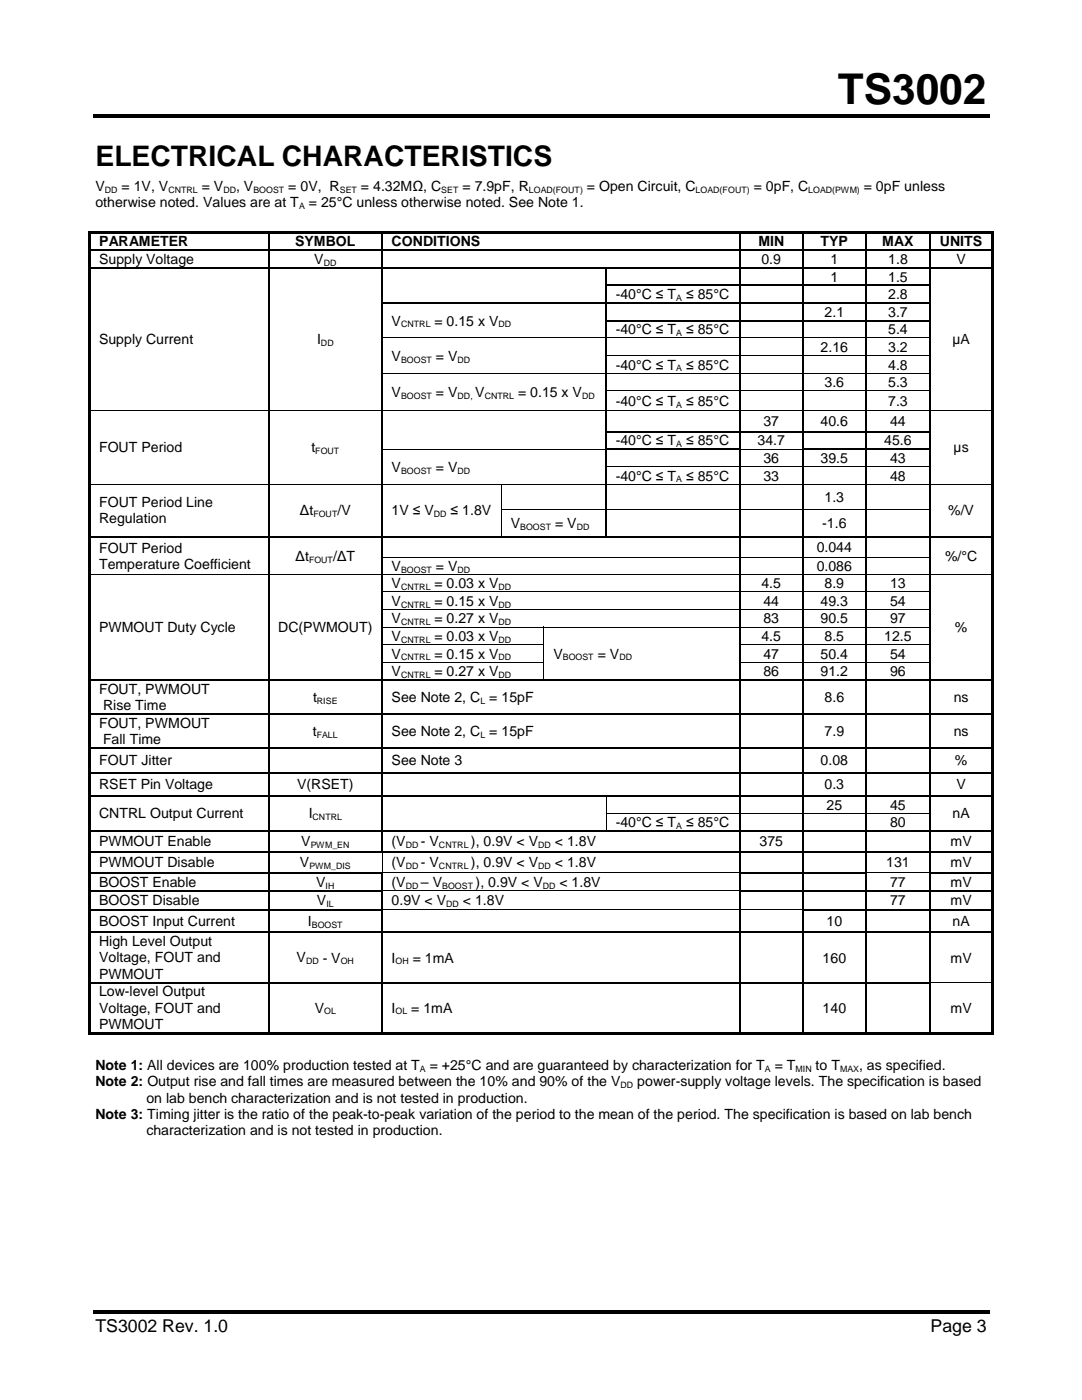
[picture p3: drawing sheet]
<svg xmlns="http://www.w3.org/2000/svg" width="216mm" height="279mm" viewBox="0 0 216 279" stroke-linecap="round" stroke-linejoin="round" font-family="sans-serif">
<defs><g id="words">
<text font-size="8.5" x="167.2" y="20.7">TS3002</text>
<text font-size="5.7" x="19" y="33.2">ELECTRICAL CHARACTERISTICS</text>
<g font-size="3.5">
<text x="19" y="265.9">TS3002 Rev. 1.0</text>
<text x="185.7" y="265.9">Page 3</text>
</g>
<g font-size="2.8">
<text x="19" y="41.3">otherwise noted. Values are at T</text>
<text x="19" y="38.1">V</text>
<text x="24.3" y="38.1">= 1V, V</text>
<text x="40.3" y="38.1">= V</text>
<text x="47.1" y="38.1">, V</text>
<text x="57.5" y="38.1">= 0V, R</text>
<text x="61.6" y="41.3">= 25°C unless otherwise noted. See Note 1.</text>
<text x="72" y="38.1">= 4.32MΩ, C</text>
<text x="92.3" y="38.1">= 7.9pF, R</text>
<text x="117.1" y="38.1">= Open Circuit, C</text>
<text x="150.4" y="38.1">= 0pF, C</text>
<text x="172.4" y="38.1">= 0pF unless</text>
<text x="19.8" y="49.2">PARAMETER</text>
<text x="19.8" y="52.7">Supply Voltage</text>
<text x="58.9" y="49.2">SYMBOL</text>
<text x="62.7" y="52.7">V</text>
<text x="78.1" y="49.2">CONDITIONS</text>
<text x="151.3" y="49.2">MIN</text>
<text x="151.9" y="52.7">0.9</text>
<text x="163.7" y="49.2">TYP</text>
<text x="165.7" y="52.7">1</text>
<text x="176" y="49.2">MAX</text>
<text x="177.2" y="52.7">1.8</text>
<text x="187.6" y="49.2">UNITS</text>
<text x="190.9" y="52.7">V</text>
<text x="122.9" y="59.7">-40°C ≤ T ≤ 85°C</text>
<text x="165.7" y="56.2">1</text>
<text x="177.2" y="56.2">1.5</text>
<text x="177.2" y="59.7">2.8</text>
<text x="78.1" y="65">V</text>
<text x="86.7" y="65">= 0.15 x V</text>
<text x="164.5" y="63.2">2.1</text>
<text x="177.2" y="63.2">3.7</text>
<text x="19.8" y="68.7">Supply Current</text>
<text x="63.3" y="68.7">I</text>
<text x="78.1" y="72">V</text>
<text x="87" y="72">= V</text>
<text x="122.9" y="66.7">-40°C ≤ T ≤ 85°C</text>
<text x="163.7" y="70.2">2.16</text>
<text x="177.2" y="70.2">3.2</text>
<text x="177.2" y="66.7">5.4</text>
<text x="190" y="68.7">µA</text>
<text x="122.9" y="73.7">-40°C ≤ T ≤ 85°C</text>
<text x="164.5" y="77.2">3.6</text>
<text x="177.2" y="77.2">5.3</text>
<text x="177.2" y="73.7">4.8</text>
<text x="78.1" y="79.2">V</text>
<text x="87" y="79.2">= V</text>
<text x="94.8" y="79.2">V</text>
<text x="103.4" y="79.2">= 0.15 x V</text>
<text x="122.9" y="81">-40°C ≤ T ≤ 85°C</text>
<text x="177.2" y="81">7.3</text>
<text x="122.9" y="88.9">-40°C ≤ T ≤ 85°C</text>
<text x="151.2" y="88.9">34.7</text>
<text x="152.3" y="85">37</text>
<text x="163.7" y="85">40.6</text>
<text x="176.4" y="88.9">45.6</text>
<text x="177.6" y="85">44</text>
<text x="19.8" y="90.3">FOUT Period</text>
<text x="62.1" y="90.3">t</text>
<text x="78.1" y="94.1">V</text>
<text x="87" y="94.1">= V</text>
<text x="122.9" y="95.9">-40°C ≤ T ≤ 85°C</text>
<text x="152.3" y="95.9">33</text>
<text x="152.3" y="92.4">36</text>
<text x="163.7" y="92.4">39.5</text>
<text x="177.6" y="92.4">43</text>
<text x="177.6" y="95.9">48</text>
<text x="190.3" y="90.3">µs</text>
<text x="19.8" y="101.2">FOUT Period Line</text>
<text x="164.5" y="100.2">1.3</text>
<text x="19.8" y="104.5">Regulation</text>
<text x="59.9" y="102.8">∆t</text>
<text x="67.4" y="102.8">/V</text>
<text x="78.1" y="102.8">1V ≤ V</text>
<text x="89.9" y="102.8">≤ 1.8V</text>
<text x="101.9" y="105.4">V</text>
<text x="110.8" y="105.4">= V</text>
<text x="164.1" y="105.4">-1.6</text>
<text x="189.2" y="102.8">%/V</text>
<text x="19.8" y="110.3">FOUT Period</text>
<text x="19.8" y="113.5">Temperature Coefficient</text>
<text x="59" y="111.9">∆t</text>
<text x="66.5" y="111.9">/∆T</text>
<text x="78.1" y="114">V</text>
<text x="87" y="114">= V</text>
<text x="163" y="114">0.086</text>
<text x="163" y="110.2">0.044</text>
<text x="188.6" y="111.9">%/°C</text>
<text x="78.1" y="117.4">V</text>
<text x="86.7" y="117.4">= 0.03 x V</text>
<text x="151.9" y="117.4">4.5</text>
<text x="164.5" y="117.4">8.9</text>
<text x="177.6" y="117.4">13</text>
<text x="78.1" y="120.9">V</text>
<text x="78.1" y="124.4">V</text>
<text x="86.7" y="120.9">= 0.15 x V</text>
<text x="86.7" y="124.4">= 0.27 x V</text>
<text x="152.3" y="120.9">44</text>
<text x="152.3" y="124.4">83</text>
<text x="163.7" y="120.9">49.3</text>
<text x="163.7" y="124.4">90.5</text>
<text x="177.6" y="120.9">54</text>
<text x="177.6" y="124.4">97</text>
<text x="19.8" y="126.2">PWMOUT Duty Cycle</text>
<text x="55.5" y="126.2">DC(PWMOUT)</text>
<text x="78.1" y="127.9">V</text>
<text x="78.1" y="131.4">V</text>
<text x="86.7" y="127.9">= 0.03 x V</text>
<text x="86.7" y="131.4">= 0.15 x V</text>
<text x="110.4" y="131.4">V</text>
<text x="119.3" y="131.4">= V</text>
<text x="151.9" y="127.9">4.5</text>
<text x="152.3" y="131.4">47</text>
<text x="163.7" y="131.4">50.4</text>
<text x="164.5" y="127.9">8.5</text>
<text x="176.4" y="127.9">12.5</text>
<text x="177.6" y="131.4">54</text>
<text x="190.5" y="126.2">%</text>
<text x="78.1" y="134.9">V</text>
<text x="86.7" y="134.9">= 0.27 x V</text>
<text x="152.3" y="134.9">86</text>
<text x="163.7" y="134.9">91.2</text>
<text x="177.6" y="134.9">96</text>
<text x="19.8" y="138.5">FOUT, PWMOUT</text>
<text x="20.6" y="141.7">Rise Time</text>
<text x="62.5" y="140.1">t</text>
<text x="78.1" y="140.1">See Note 2, C = 15pF</text>
<text x="164.5" y="140.1">8.6</text>
<text x="190.3" y="140.1">ns</text>
<text x="19.8" y="145.2">FOUT, PWMOUT</text>
<text x="20.6" y="148.5">Fall Time</text>
<text x="62.4" y="146.9">t</text>
<text x="78.1" y="146.9">See Note 2, C = 15pF</text>
<text x="164.5" y="146.9">7.9</text>
<text x="190.3" y="146.9">ns</text>
<text x="19.8" y="152.7">FOUT Jitter</text>
<text x="78.1" y="152.7">See Note 3</text>
<text x="163.7" y="152.7">0.08</text>
<text x="190.5" y="152.7">%</text>
<text x="19.8" y="157.5">RSET Pin Voltage</text>
<text x="59.3" y="157.5">V(RSET)</text>
<text x="164.5" y="157.5">0.3</text>
<text x="164.9" y="161.6">25</text>
<text x="177.6" y="161.6">45</text>
<text x="190.9" y="157.5">V</text>
<text x="19.8" y="163.3">CNTRL Output Current</text>
<text x="61.6" y="163.3">I</text>
<text x="122.9" y="165.1">-40°C ≤ T ≤ 85°C</text>
<text x="177.6" y="165.1">80</text>
<text x="190.1" y="163.3">nA</text>
<text x="19.8" y="168.9">PWMOUT Enable</text>
<text x="19.8" y="173.1">PWMOUT Disable</text>
<text x="59.9" y="173.1">V</text>
<text x="60.1" y="168.9">V</text>
<text x="78.1" y="168.9">(V</text>
<text x="78.1" y="173.1">(V</text>
<text x="84" y="168.9">- V</text>
<text x="84" y="173.1">- V</text>
<text x="94" y="168.9">), 0.9V &lt; V</text>
<text x="94" y="173.1">), 0.9V &lt; V</text>
<text x="110.7" y="168.9">&lt; 1.8V</text>
<text x="110.7" y="173.1">&lt; 1.8V</text>
<text x="151.6" y="168.9">375</text>
<text x="176.8" y="173.1">131</text>
<text x="189.7" y="168.9">mV</text>
<text x="189.7" y="173.1">mV</text>
<text x="19.8" y="177">BOOST Enable</text>
<text x="63.1" y="177">V</text>
<text x="78.1" y="177">(V</text>
<text x="84" y="177">– V</text>
<text x="94.9" y="177">), 0.9V &lt; V</text>
<text x="111.6" y="177">&lt; 1.8V</text>
<text x="177.6" y="177">77</text>
<text x="189.7" y="177">mV</text>
<text x="19.8" y="180.7">BOOST Disable</text>
<text x="19.8" y="184.8">BOOST Input Current</text>
<text x="61.4" y="184.8">I</text>
<text x="63.2" y="180.7">V</text>
<text x="78.1" y="180.7">0.9V &lt; V</text>
<text x="92.4" y="180.7">&lt; 1.8V</text>
<text x="164.9" y="184.8">10</text>
<text x="177.6" y="180.7">77</text>
<text x="189.7" y="180.7">mV</text>
<text x="190.1" y="184.8">nA</text>
<text x="19.8" y="188.8">High Level Output</text>
<text x="19.8" y="192.1">Voltage, FOUT and</text>
<text x="19.8" y="195.3">PWMOUT</text>
<text x="59.2" y="192.1">V</text>
<text x="64.4" y="192.1">- V</text>
<text x="78.1" y="192.1">I</text>
<text x="82.4" y="192.1">= 1mA</text>
<text x="164.1" y="192.1">160</text>
<text x="189.7" y="192.1">mV</text>
<text x="19.8" y="198.8">Low-level Output</text>
<text x="19.8" y="202.1">Voltage, FOUT and</text>
<text x="62.8" y="202.1">V</text>
<text x="78.1" y="202.1">I</text>
<text x="82.1" y="202.1">= 1mA</text>
<text x="164.1" y="202.1">140</text>
<text x="189.7" y="202.1">mV</text>
<text x="19.8" y="205.3">PWMOUT</text>
<text x="19" y="213.6">Note 1: All devices are 100% production tested at T = +25°C and are guaranteed by characterization for T</text>
<text x="154.6" y="213.6">= T</text>
<text x="162.8" y="213.6">to T</text>
<text x="171.4" y="213.6">, as specified.</text>
<text x="19" y="216.8">Note 2: Output rise and fall times are measured between the 10% and 90% of the V</text>
<text x="29.2" y="220.1">on lab bench characterization and is not tested in production.</text>
<text x="127.1" y="216.8">power-supply voltage levels. The specification is based</text>
<text x="19.1" y="223.3">Note 3: Timing jitter is the ratio of the peak-to-peak variation of the period to the mean of the period. The specification is based on lab bench</text>
<text x="29.2" y="226.5">characterization and is not tested in production.</text>
</g>
<g font-size="1.8">
<text x="20.9" y="38.5">DD</text>
<text x="33.6" y="38.5">CNTRL</text>
<text x="44.6" y="38.5">DD</text>
<text x="50.6" y="38.5">BOOST</text>
<text x="59.7" y="41.7">A</text>
<text x="67.8" y="38.5">SET</text>
<text x="88.1" y="38.5">SET</text>
<text x="105.5" y="38.5">LOAD(FOUT)</text>
<text x="138.8" y="38.5">LOAD(FOUT)</text>
<text x="161.3" y="38.5">LOAD(PWM)</text>
<text x="64.6" y="53">DD</text>
<text x="80" y="65.3">CNTRL</text>
<text x="99.5" y="65.3">DD</text>
<text x="134.9" y="60">A</text>
<text x="64.1" y="69.1">DD</text>
<text x="134.9" y="67.1">A</text>
<text x="80" y="72.3">BOOST</text>
<text x="91.3" y="72.3">DD</text>
<text x="134.9" y="74.1">A</text>
<text x="80" y="79.6">BOOST</text>
<text x="91.3" y="79.6">DD,</text>
<text x="96.7" y="79.6">CNTRL</text>
<text x="116.1" y="79.6">DD</text>
<text x="134.9" y="81.4">A</text>
<text x="134.9" y="89.2">A</text>
<text x="62.9" y="90.7">FOUT</text>
<text x="80" y="94.5">BOOST</text>
<text x="91.3" y="94.5">DD</text>
<text x="134.9" y="96.3">A</text>
<text x="62.5" y="103.2">FOUT</text>
<text x="86.6" y="103.2">DD</text>
<text x="103.8" y="105.8">BOOST</text>
<text x="115.1" y="105.8">DD</text>
<text x="61.7" y="112.3">FOUT</text>
<text x="80" y="114.3">BOOST</text>
<text x="80" y="117.8">CNTRL</text>
<text x="91.3" y="114.3">DD</text>
<text x="99.5" y="117.8">DD</text>
<text x="80" y="121.3">CNTRL</text>
<text x="80" y="124.8">CNTRL</text>
<text x="99.5" y="121.3">DD</text>
<text x="99.5" y="124.8">DD</text>
<text x="80" y="128.3">CNTRL</text>
<text x="80" y="131.8">CNTRL</text>
<text x="99.5" y="128.3">DD</text>
<text x="99.5" y="131.8">DD</text>
<text x="112.3" y="131.8">BOOST</text>
<text x="123.6" y="131.8">DD</text>
<text x="80" y="135.3">CNTRL</text>
<text x="99.5" y="135.3">DD</text>
<text x="63.2" y="140.4">RISE</text>
<text x="95.9" y="140.4">L</text>
<text x="63.2" y="147.2">FALL</text>
<text x="95.9" y="147.2">L</text>
<text x="62.4" y="163.7">CNTRL</text>
<text x="134.9" y="165.4">A</text>
<text x="61.7" y="173.5">PWM_DIS</text>
<text x="62" y="169.2">PWM_EN</text>
<text x="81" y="169.2">DD</text>
<text x="81" y="173.5">DD</text>
<text x="87.6" y="169.2">CNTRL</text>
<text x="87.6" y="173.5">CNTRL</text>
<text x="107.4" y="169.2">DD</text>
<text x="107.4" y="173.5">DD</text>
<text x="65" y="177.4">IH</text>
<text x="81" y="177.4">DD</text>
<text x="88.2" y="177.4">BOOST</text>
<text x="108.3" y="177.4">DD</text>
<text x="62.2" y="185.2">BOOST</text>
<text x="65.1" y="181">IL</text>
<text x="89" y="181">DD</text>
<text x="61.1" y="192.4">DD</text>
<text x="68" y="192.4">OH</text>
<text x="78.9" y="192.4">OH</text>
<text x="64.7" y="202.5">OL</text>
<text x="78.9" y="202.5">OL</text>
<text x="83.8" y="213.9">A</text>
<text x="152.6" y="213.9">A</text>
<text x="158.7" y="213.9">MIN</text>
<text x="167.6" y="213.9">MAX</text>
<text x="123.8" y="217.2">DD</text>
</g>
</g></defs>
<g fill="#000">
<path d="M18.5 22.8h178.9v.8h-178.9zM17.6 46h.5v.6h-.5zM17.6 46h180.7v.6h-180.7zM17.6 46.6h.5v3.2h-.5zM17.6 49.8h.5v.3h-.5zM17.6 50.1h.5v3.2h-.5zM17.6 53.3h.5v.3h-.5zM17.6 53.6h.5v3.2h-.5zM17.6 56.8h.5v.3h-.5zM53.5 49.8h.2v.3h-.2zM53.5 53.3h.2v.3h-.2zM53.5 56.8h.2v.3h-.2z"/>
<path d="M76.1 49.8h.3v.3h-.3zM76.1 53.3h.3v.3h-.3zM76.1 56.8h.3v.3h-.3zM120.8 53.3h.3v.3h-.3zM120.8 56.8h.3v.3h-.3zM147.5 49.8h.2v.3h-.2zM147.5 53.3h.2v.3h-.2zM147.5 56.8h.2v.3h-.2zM160.1 49.8h.2v.3h-.2zM160.1 53.3h.2v.3h-.2zM160.1 56.8h.2v.3h-.2zM172.7 49.8h.2v.3h-.2z"/>
<path d="M172.7 53.3h.2v.3h-.2zM172.7 56.8h.2v.3h-.2zM185.4 49.8h.3v.3h-.3zM185.4 53.3h.3v.3h-.3zM185.4 56.8h.3v.3h-.3zM197.8 46h.5v.6h-.5zM197.8 46.6h.5v3.2h-.5zM197.8 49.8h.5v.3h-.5zM197.8 50.1h.5v3.2h-.5zM197.8 53.3h.5v.3h-.5zM197.8 53.6h.5v3.2h-.5zM197.8 56.8h.5v.3h-.5z"/>
<path d="M17.6 57.1h.5v3.2h-.5zM17.6 60.3h.5v.3h-.5zM17.6 60.6h.5v3.3h-.5zM17.6 63.9h.5v.2h-.5zM17.6 64.1h.5v3.3h-.5zM17.6 67.4h.5v.2h-.5zM17.6 67.6h.5v3.3h-.5zM17.6 70.9h.5v.2h-.5zM17.6 71.1h.5v3.3h-.5zM17.6 74.4h.5v.3h-.5zM17.6 74.7h.5v3.2h-.5zM17.6 77.9h.5v.3h-.5z"/>
<path d="M53.5 60.3h.2v.3h-.2zM53.5 63.9h.2v.2h-.2zM53.5 67.4h.2v.2h-.2zM53.5 70.9h.2v.2h-.2zM53.5 74.4h.2v.3h-.2zM53.5 77.9h.2v.3h-.2zM76.1 60.3h.3v.3h-.3zM76.1 63.9h.3v.2h-.3zM76.1 67.4h.3v.2h-.3zM76.1 70.9h.3v.2h-.3zM76.1 74.4h.3v.3h-.3zM76.1 77.9h.3v.3h-.3z"/>
<path d="M120.8 60.3h.3v.3h-.3zM120.8 63.9h.3v.2h-.3zM120.8 67.4h.3v.2h-.3zM120.8 70.9h.3v.2h-.3zM120.8 74.4h.3v.3h-.3zM120.8 77.9h.3v.3h-.3zM147.5 60.3h.2v.3h-.2zM147.5 63.9h.2v.2h-.2zM147.5 67.4h.2v.2h-.2zM147.5 70.9h.2v.2h-.2zM147.5 74.4h.2v.3h-.2zM147.5 77.9h.2v.3h-.2z"/>
<path d="M160.1 60.3h.2v.3h-.2zM160.1 63.9h.2v.2h-.2zM160.1 67.4h.2v.2h-.2zM160.1 70.9h.2v.2h-.2zM160.1 74.4h.2v.3h-.2zM160.1 77.9h.2v.3h-.2zM172.7 60.3h.2v.3h-.2zM172.7 63.9h.2v.2h-.2zM172.7 67.4h.2v.2h-.2zM172.7 70.9h.2v.2h-.2zM172.7 74.4h.2v.3h-.2zM172.7 77.9h.2v.3h-.2z"/>
<path d="M185.4 60.3h.3v.3h-.3zM185.4 63.9h.3v.2h-.3zM185.4 67.4h.3v.2h-.3zM185.4 70.9h.3v.2h-.3zM185.4 74.4h.3v.3h-.3zM185.4 77.9h.3v.3h-.3zM197.8 57.1h.5v3.2h-.5zM197.8 60.3h.5v.3h-.5zM197.8 60.6h.5v3.3h-.5zM197.8 63.9h.5v.2h-.5zM197.8 64.1h.5v3.3h-.5zM197.8 67.4h.5v.2h-.5z"/>
<path d="M197.8 67.6h.5v3.3h-.5zM197.8 70.9h.5v.2h-.5zM197.8 71.1h.5v3.3h-.5zM197.8 74.4h.5v.3h-.5zM197.8 74.7h.5v3.2h-.5zM197.8 77.9h.5v.3h-.5zM17.6 78.2h.5v3.7h-.5zM17.6 82.1h.5v3.9h-.5zM17.6 86h.5v.3h-.5zM17.6 86.3h.5v3.2h-.5zM17.6 89.5h.5v.3h-.5zM17.6 89.8h.5v3.2h-.5z"/>
<path d="M17.6 93h.5v.3h-.5zM17.6 93.3h.5v3.2h-.5zM53.5 86h.2v.3h-.2zM53.5 89.5h.2v.3h-.2zM53.5 93h.2v.3h-.2zM76.1 86h.3v.3h-.3zM76.1 89.5h.3v.3h-.3zM76.1 93h.3v.3h-.3zM120.8 86h.3v.3h-.3zM120.8 89.5h.3v.3h-.3zM120.8 93h.3v.3h-.3zM147.5 86h.2v.3h-.2z"/>
<path d="M147.5 89.5h.2v.3h-.2zM147.5 93h.2v.3h-.2zM160.1 86h.2v.3h-.2zM160.1 89.5h.2v.3h-.2zM160.1 93h.2v.3h-.2zM172.7 86h.2v.3h-.2zM172.7 89.5h.2v.3h-.2zM172.7 93h.2v.3h-.2zM185.4 86h.3v.3h-.3zM185.4 89.5h.3v.3h-.3zM185.4 93h.3v.3h-.3zM197.8 78.2h.5v3.7h-.5z"/>
<path d="M197.8 82.1h.5v3.9h-.5zM197.8 86h.5v.3h-.5zM197.8 86.3h.5v3.2h-.5zM197.8 89.5h.5v.3h-.5zM197.8 89.8h.5v3.2h-.5zM197.8 93h.5v.3h-.5zM197.8 93.3h.5v3.2h-.5zM17.6 96.7h.5v4.9h-.5zM17.6 101.6h.5v.3h-.5zM17.6 101.9h.5v5.1h-.5zM17.6 107h.5v.3h-.5zM17.6 107.3h.5v3.8h-.5z"/>
<path d="M17.6 111.1h.5v.3h-.5zM17.6 111.4h.5v3.2h-.5zM17.6 114.8h.5v3.2h-.5zM17.6 118h.5v.3h-.5zM53.5 101.6h.2v.3h-.2zM53.5 107h.2v.3h-.2zM53.5 111.1h.2v.3h-.2zM53.5 118h.2v.3h-.2zM76.1 101.6h.3v.3h-.3zM76.1 107h.3v.3h-.3zM76.1 111.1h.3v.3h-.3zM76.1 118h.3v.3h-.3z"/>
<path d="M99.9 101.6h.2v.3h-.2zM120.8 101.6h.3v.3h-.3zM147.5 101.6h.2v.3h-.2zM147.5 107h.2v.3h-.2zM147.5 111.1h.2v.3h-.2zM147.5 118h.2v.3h-.2zM160.1 101.6h.2v.3h-.2zM160.1 107h.2v.3h-.2zM160.1 111.1h.2v.3h-.2zM160.1 118h.2v.3h-.2zM172.7 101.6h.2v.3h-.2zM172.7 107h.2v.3h-.2z"/>
<path d="M172.7 111.1h.2v.3h-.2zM172.7 118h.2v.3h-.2zM185.4 101.6h.3v.3h-.3zM185.4 107h.3v.3h-.3zM185.4 111.1h.3v.3h-.3zM185.4 118h.3v.3h-.3zM197.8 96.7h.5v4.9h-.5zM197.8 101.6h.5v.3h-.5zM197.8 101.9h.5v5.1h-.5zM197.8 107h.5v.3h-.5zM197.8 107.3h.5v3.8h-.5zM197.8 111.1h.5v.3h-.5z"/>
<path d="M197.8 111.4h.5v3.2h-.5zM197.8 114.8h.5v3.2h-.5zM197.8 118h.5v.3h-.5zM17.6 118.3h.5v3.2h-.5zM17.6 121.5h.5v.3h-.5zM17.6 121.8h.5v3.3h-.5zM17.6 125.1h.5v.2h-.5zM17.6 125.3h.5v3.3h-.5zM17.6 128.6h.5v.2h-.5zM17.6 128.8h.5v3.3h-.5zM17.6 132.1h.5v.3h-.5zM17.6 132.4h.5v3.2h-.5z"/>
<path d="M17.6 135.6h.5v.3h-.5zM53.5 121.5h.2v.3h-.2zM53.5 125.1h.2v.2h-.2zM53.5 128.6h.2v.2h-.2zM53.5 132.1h.2v.3h-.2zM53.5 135.6h.2v.3h-.2zM76.1 121.5h.3v.3h-.3zM76.1 125.1h.3v.2h-.3zM76.1 128.6h.3v.2h-.3zM76.1 132.1h.3v.3h-.3zM76.1 135.6h.3v.3h-.3zM108.4 125.1h.2v.2h-.2z"/>
<path d="M108.4 128.6h.2v.2h-.2zM108.4 132.1h.2v.3h-.2zM147.5 121.5h.2v.3h-.2zM147.5 125.1h.2v.2h-.2zM147.5 128.6h.2v.2h-.2zM147.5 132.1h.2v.3h-.2zM147.5 135.6h.2v.3h-.2zM160.1 121.5h.2v.3h-.2zM160.1 125.1h.2v.2h-.2zM160.1 128.6h.2v.2h-.2zM160.1 132.1h.2v.3h-.2zM160.1 135.6h.2v.3h-.2z"/>
<path d="M172.7 121.5h.2v.3h-.2zM172.7 125.1h.2v.2h-.2zM172.7 128.6h.2v.2h-.2zM172.7 132.1h.2v.3h-.2zM172.7 135.6h.2v.3h-.2zM185.4 121.5h.3v.3h-.3zM185.4 125.1h.3v.2h-.3zM185.4 128.6h.3v.2h-.3zM185.4 132.1h.3v.3h-.3zM185.4 135.6h.3v.3h-.3zM197.8 118.3h.5v3.2h-.5zM197.8 121.5h.5v.3h-.5z"/>
<path d="M197.8 121.8h.5v3.3h-.5zM197.8 125.1h.5v.2h-.5zM197.8 125.3h.5v3.3h-.5zM197.8 128.6h.5v.2h-.5zM197.8 128.8h.5v3.3h-.5zM197.8 132.1h.5v.3h-.5zM197.8 132.4h.5v3.2h-.5zM197.8 135.6h.5v.3h-.5zM17.6 135.9h.5v6.4h-.5zM17.6 142.3h.5v.3h-.5zM17.6 142.6h.5v6.6h-.5zM17.6 149.2h.5v.2h-.5z"/>
<path d="M17.6 149.4h.5v4.7h-.5zM17.6 154.1h.5v.3h-.5zM17.6 154.4h.5v4.3h-.5zM17.6 158.7h.5v.3h-.5zM53.5 142.3h.2v.3h-.2zM53.5 149.2h.2v.2h-.2zM53.5 154.1h.2v.3h-.2zM53.5 158.7h.2v.3h-.2zM76.1 142.3h.3v.3h-.3zM76.1 149.2h.3v.2h-.3zM76.1 154.1h.3v.3h-.3zM76.1 158.7h.3v.3h-.3z"/>
<path d="M120.9 158.9l.1 .1zM147.5 142.3h.2v.3h-.2zM147.5 149.2h.2v.2h-.2zM147.5 154.1h.2v.3h-.2zM147.5 158.7h.2v.3h-.2zM160.1 142.3h.2v.3h-.2zM160.1 149.2h.2v.2h-.2zM160.1 154.1h.2v.3h-.2zM160.1 158.7h.2v.3h-.2zM172.7 142.3h.2v.3h-.2zM172.7 149.2h.2v.2h-.2zM172.7 154.1h.2v.3h-.2z"/>
<path d="M172.7 158.7h.2v.3h-.2zM185.4 142.3h.3v.3h-.3zM185.4 149.2h.3v.2h-.3zM185.4 154.1h.3v.3h-.3zM185.4 158.7h.3v.3h-.3zM197.8 135.9h.5v6.4h-.5zM197.8 142.3h.5v.3h-.5zM197.8 142.6h.5v6.6h-.5zM197.8 149.2h.5v.2h-.5zM197.8 149.4h.5v4.7h-.5zM197.8 154.1h.5v.3h-.5zM197.8 154.4h.5v4.3h-.5z"/>
<path d="M197.8 158.7h.5v.3h-.5zM17.6 159h.5v3.2h-.5zM17.6 162.2h.5v.3h-.5zM17.6 162.5h.5v3.2h-.5zM17.6 165.7h.5v.3h-.5zM17.6 166h.5v3.8h-.5zM17.6 169.8h.5v.3h-.5zM17.6 170.1h.5v4h-.5zM17.6 174.1h.5v.3h-.5zM17.6 174.4h.5v3.2h-.5zM17.6 177.6h.5v.3h-.5zM53.5 162.2h.2v.3h-.2z"/>
<path d="M53.5 165.7h.2v.3h-.2zM53.5 169.8h.2v.3h-.2zM53.5 174.1h.2v.3h-.2zM53.5 177.6h.2v.3h-.2zM76.1 162.2h.3v.3h-.3zM76.1 165.7h.3v.3h-.3zM76.1 174.1h.3v.3h-.3zM76.1 177.6h.3v.3h-.3zM76.2 170.1h.1zM120.9 162.2h.1v.3h-.1zM147.5 162.2h.2v.3h-.2zM147.5 165.7h.2v.3h-.2z"/>
<path d="M147.5 169.8h.2v.3h-.2zM147.5 174.1h.2v.3h-.2zM147.5 177.6h.2v.3h-.2zM160.1 162.2h.2v.3h-.2zM160.1 165.7h.2v.3h-.2zM160.1 169.8h.2v.3h-.2zM160.1 174.1h.2v.3h-.2zM160.1 177.6h.2v.3h-.2zM172.7 162.2h.2v.3h-.2zM172.7 165.7h.2v.3h-.2zM172.7 169.8h.2v.3h-.2zM172.7 174.1h.2v.3h-.2z"/>
<path d="M172.7 177.6h.2v.3h-.2zM185.4 162.2h.3v.3h-.3zM185.4 165.7h.3v.3h-.3zM185.4 169.8h.3v.3h-.3zM185.4 174.1h.3v.3h-.3zM185.4 177.6h.3v.3h-.3zM197.8 159h.5v3.2h-.5zM197.8 162.2h.5v.3h-.5zM197.8 162.5h.5v3.2h-.5zM197.8 165.7h.5v.3h-.5zM197.8 166h.5v3.8h-.5zM197.8 169.8h.5v.3h-.5z"/>
<path d="M197.8 170.1h.5v4h-.5zM197.8 174.1h.5v.3h-.5zM197.8 174.4h.5v3.2h-.5zM197.8 177.6h.5v.3h-.5zM17.6 177.9h.5v3.5h-.5zM17.6 181.4h.5v.3h-.5zM17.6 181.7h.5v4.3h-.5zM17.6 186h.5v.2h-.5zM17.6 186.2h.5v9.8h-.5zM17.6 196h.5v.3h-.5zM53.5 181.4h.2v.3h-.2zM53.5 186h.2v.2h-.2z"/>
<path d="M53.5 196h.2v.3h-.2zM76.1 181.4h.3v.3h-.3zM76.1 186h.3v.2h-.3zM76.1 196h.3v.3h-.3zM147.5 181.4h.2v.3h-.2zM147.5 186h.2v.2h-.2zM147.5 196h.2v.3h-.2zM160.1 181.4h.2v.3h-.2zM160.1 186h.2v.2h-.2zM160.1 196h.2v.3h-.2zM172.7 181.4h.2v.3h-.2zM172.7 186h.2v.2h-.2z"/>
<path d="M172.7 196h.2v.3h-.2zM185.4 181.4h.3v.3h-.3zM185.4 186h.3v.2h-.3zM185.4 196h.3v.3h-.3zM197.8 177.9h.5v3.5h-.5zM197.8 181.4h.5v.3h-.5zM197.8 181.7h.5v4.3h-.5zM197.8 186h.5v.2h-.5zM197.8 186.2h.5v9.8h-.5zM197.8 196h.5v.3h-.5zM17.6 196.3h.5v10.2h-.5zM17.6 206h35.9v.5h-35.9z"/>
<path d="M53.5 206h22.6v.5h-22.6zM76.1 206h71.4v.5h-71.4zM147.5 206h12.6v.5h-12.6zM160.1 206h12.6v.5h-12.6zM172.7 206h12.7v.5h-12.7zM185.4 206h12.4v.5h-12.4zM197.8 196.3h.5v10.2h-.5zM197.8 206h.5v.5h-.5zM18.5 261.5h178.9v.8h-178.9z"/>
</g>
<g fill="none" stroke="#000" stroke-width=".25">
<path d="M18.1 49.9h35.4M18.1 53.4h35.4M53.6 46.6v3.2M53.6 50.1v3.2M53.6 53.6v3.2M53.6 57.1v3.2M53.7 49.9h22.4M53.7 53.4h22.4M76.2 46.6v3.2M76.2 50.1v3.2M76.2 53.6v3.2M76.2 57.1v3.2"/>
<path d="M76.4 49.9h71.1M76.4 53.4h44.4M120.9 53.6v3.2M120.9 57.1v3.2M121.1 53.4h26.4M121.1 57h26.4M147.6 46.6v3.2M147.6 50.1v3.2M147.6 53.6v3.2M147.6 57.1v3.2M147.7 49.9h12.4M147.7 53.4h12.4"/>
<path d="M147.7 57h12.4M160.2 46.6v3.2M160.2 50.1v3.2M160.2 53.6v3.2M160.2 57.1v3.2M160.3 49.9h12.4M160.3 53.4h12.4M160.3 57h12.4M172.8 46.6v3.2M172.8 50.1v3.2M172.8 53.6v3.2M172.8 57.1v3.2"/>
<path d="M172.9 49.9h12.5M172.9 53.4h12.5M172.9 57h12.5M185.6 46.6v3.2M185.6 50.1v3.2M185.6 53.6v3.2M185.6 57.1v3.2M185.7 49.9h12.1M185.7 53.4h12.1M53.6 60.6v3.3M53.6 64.1v3.3M53.6 67.6v3.3"/>
<path d="M53.6 71.1v3.3M53.6 74.7v3.2M53.6 78.2v3.7M76.2 60.6v3.3M76.2 64.1v3.3M76.2 67.6v3.3M76.2 71.1v3.3M76.2 74.7v3.2M76.2 78.2v3.7M76.4 60.5h44.4M120.9 60.6v3.3M120.9 64.1v3.3"/>
<path d="M120.9 67.6v3.3M120.9 71.1v3.3M120.9 74.7v3.2M120.9 78.2v3.7M121.1 60.5h26.4M121.1 64h26.4M147.6 60.6v3.3M147.6 64.1v3.3M147.6 67.6v3.3M147.6 71.1v3.3M147.6 74.7v3.2M147.6 78.2v3.7"/>
<path d="M147.7 60.5h12.4M147.7 64h12.4M160.2 60.6v3.3M160.2 64.1v3.3M160.2 67.6v3.3M160.2 71.1v3.3M160.2 74.7v3.2M160.2 78.2v3.7M160.3 60.5h12.4M160.3 64h12.4M172.8 60.6v3.3M172.8 64.1v3.3"/>
<path d="M172.8 67.6v3.3M172.8 71.1v3.3M172.8 74.7v3.2M172.8 78.2v3.7M172.9 60.5h12.5M172.9 64h12.5M185.6 60.6v3.3M185.6 64.1v3.3M185.6 67.6v3.3M185.6 71.1v3.3M185.6 74.7v3.2M185.6 78.2v3.7"/>
<path d="M53.6 82.1v3.9M53.6 86.3v3.2M53.6 89.8v3.2M53.6 93.3v3.2M53.6 96.7v4.9M76.2 82.1v3.9M76.2 86.3v3.2M76.2 89.8v3.2M76.2 93.3v3.2M76.2 96.7v4.9M120.9 82.1v3.9M120.9 86.3v3.2"/>
<path d="M120.9 89.8v3.2M120.9 93.3v3.2M120.9 96.7v4.9M121.1 86.1h26.4M121.1 89.7h26.4M147.6 82.1v3.9M147.6 86.3v3.2M147.6 89.8v3.2M147.6 93.3v3.2M147.6 96.7v4.9M147.7 86.1h12.4M160.2 82.1v3.9"/>
<path d="M160.2 86.3v3.2M160.2 89.8v3.2M160.2 93.3v3.2M160.2 96.7v4.9M160.3 86.1h12.4M160.3 89.7h12.4M172.8 82.1v3.9M172.8 86.3v3.2M172.8 89.8v3.2M172.8 93.3v3.2M172.8 96.7v4.9M172.9 86.1h12.5"/>
<path d="M172.9 89.7h12.5M185.6 82.1v3.9M185.6 86.3v3.2M185.6 89.8v3.2M185.6 93.3v3.2M185.6 96.7v4.9M18.1 107.1h35.4M53.6 101.9v5.1M53.6 107.3v3.8M53.6 111.4v3.2M53.6 114.8v3.2M53.6 118.3v3.2"/>
<path d="M53.7 107.1h22.4M76.2 101.9v5.1M76.2 107.3v3.8M76.2 111.4v3.2M76.2 114.8v3.2M76.2 118.3v3.2M76.4 107.1h71.1M120.9 101.9v5.1M147.6 101.9v5.1M147.6 107.3v3.8M147.6 111.4v3.2M147.6 114.8v3.2"/>
<path d="M147.6 118.3v3.2M147.7 107.1h12.4M160.2 101.9v5.1M160.2 107.3v3.8M160.2 111.4v3.2M160.2 114.8v3.2M160.2 118.3v3.2M160.3 107.1h12.4M172.8 101.9v5.1M172.8 107.3v3.8M172.8 111.4v3.2M172.8 114.8v3.2"/>
<path d="M172.8 118.3v3.2M172.9 107.1h12.5M185.6 101.9v5.1M185.6 107.3v3.8M185.6 111.4v3.2M185.6 114.8v3.2M185.6 118.3v3.2M185.7 107.1h12.1M18.1 135.7h35.4M53.6 121.8v3.3M53.6 125.3v3.3M53.6 128.8v3.3"/>
<path d="M53.6 132.4v3.2M53.6 135.9v6.4M53.7 135.7h22.4M76.2 121.8v3.3M76.2 125.3v3.3M76.2 128.8v3.3M76.2 132.4v3.2M76.2 135.9v6.4M76.4 135.7h71.1M147.6 121.8v3.3M147.6 125.3v3.3M147.6 128.8v3.3"/>
<path d="M147.6 132.4v3.2M147.6 135.9v6.4M147.7 135.7h12.4M160.2 121.8v3.3M160.2 125.3v3.3M160.2 128.8v3.3M160.2 132.4v3.2M160.2 135.9v6.4M160.3 135.7h12.4M172.8 121.8v3.3M172.8 125.3v3.3M172.8 128.8v3.3"/>
<path d="M172.8 132.4v3.2M172.8 135.9v6.4M172.9 135.7h12.5M185.6 121.8v3.3M185.6 125.3v3.3M185.6 128.8v3.3M185.6 132.4v3.2M185.6 135.9v6.4M185.7 135.7h12.1M18.1 142.5h35.4M18.1 149.3h35.4M18.1 154.2h35.4"/>
<path d="M18.1 158.8h35.4M53.6 142.6v6.6M53.6 149.4v4.7M53.6 154.4v4.3M53.6 159v3.2M53.7 142.5h22.4M53.7 149.3h22.4M53.7 154.2h22.4M53.7 158.8h22.4M76.2 142.6v6.6M76.2 149.4v4.7M76.2 154.4v4.3"/>
<path d="M76.2 159v3.2M76.4 142.5h71.1M76.4 149.3h71.1M76.4 154.2h71.1M76.4 158.8h71.1M147.6 142.6v6.6M147.6 149.4v4.7M147.6 154.4v4.3M147.6 159v3.2M147.7 142.5h12.4M147.7 149.3h12.4M147.7 154.2h12.4"/>
<path d="M147.7 158.8h12.4M160.2 142.6v6.6M160.2 149.4v4.7M160.2 154.4v4.3M160.2 159v3.2M160.3 142.5h12.4M160.3 149.3h12.4M160.3 154.2h12.4M160.3 158.8h12.4M172.8 142.6v6.6M172.8 149.4v4.7M172.8 154.4v4.3"/>
<path d="M172.8 159v3.2M172.9 142.5h12.5M172.9 149.3h12.5M172.9 154.2h12.5M172.9 158.8h12.5M185.6 142.6v6.6M185.6 149.4v4.7M185.6 154.4v4.3M185.6 159v3.2M185.7 142.5h12.1M185.7 149.3h12.1M185.7 154.2h12.1"/>
<path d="M185.7 158.8h12.1M18.1 165.8h35.4M18.1 170h35.4M18.1 174.2h35.4M18.1 177.8h35.4M53.6 162.5v3.2M53.6 166v3.8M53.6 170.1v4M53.6 174.4v3.2M53.6 177.9v3.5M53.7 165.8h22.4M53.7 170h93.8"/>
<path d="M53.7 174.2h22.4M53.7 177.8h22.4M76.2 162.5v3.2M76.2 166v3.8M76.2 174.4v3.2M76.2 177.9v3.5M76.4 165.8h71.1M147.6 162.5v3.2M147.6 166v3.8M147.6 170.1v4M147.6 174.4v3.2M147.6 177.9v3.5"/>
<path d="M147.7 165.8h12.4M147.7 170h12.4M147.7 174.2h12.4M147.7 177.8h12.4M160.2 162.5v3.2M160.2 166v3.8M160.2 170.1v4M160.2 174.4v3.2M160.2 177.9v3.5M160.3 165.8h12.4M160.3 170h12.4M160.3 174.2h12.4"/>
<path d="M160.3 177.8h12.4M172.8 162.5v3.2M172.8 166v3.8M172.8 170.1v4M172.8 174.4v3.2M172.8 177.9v3.5M172.9 165.8h12.5M172.9 170h12.5M172.9 177.8h12.5M185.6 162.5v3.2M185.6 166v3.8M185.6 170.1v4"/>
<path d="M185.6 174.4v3.2M185.6 177.9v3.5M185.7 165.8h12.1M185.7 170h12.1M185.7 174.2h12.1M185.7 177.8h12.1M18.1 181.6h35.4M18.1 186.1h35.4M18.1 196.1h35.4M53.6 181.7v4.3M53.6 186.2v9.8M53.6 196.3v9.7"/>
<path d="M53.7 181.6h22.4M53.7 186.1h22.4M53.7 196.1h22.4M76.2 181.7v4.3M76.2 186.2v9.8M76.2 196.3v9.7M76.4 186.1h71.1M76.4 196.1h71.1M147.6 181.7v4.3M147.6 186.2v9.8M147.6 196.3v9.7M147.7 186.1h12.4"/>
<path d="M147.7 196.1h12.4M160.2 181.7v4.3M160.2 186.2v9.8M160.2 196.3v9.7M160.3 181.6h12.4M160.3 186.1h12.4M160.3 196.1h12.4M172.8 181.7v4.3M172.8 186.2v9.8M172.8 196.3v9.7M172.9 181.6h12.5M172.9 186.1h12.5"/>
<path d="M172.9 196.1h12.5M185.6 181.7v4.3M185.6 186.2v9.8M185.6 196.3v9.7M185.7 181.6h12.1M185.7 186.1h12.1"/>
</g>
<g fill="none" stroke="#000" stroke-width=".2">
<path d="M76.4 67.4h44.4M76.4 74.5h44.4M121.1 67.4h26.4M121.1 71h26.4M121.1 74.5h26.4M121.1 78h26.4M147.7 67.4h12.4M147.7 71h12.4M147.7 74.5h12.4M147.7 78h12.4M160.3 67.4h12.4M160.3 71h12.4"/>
<path d="M160.3 74.5h12.4M160.3 78h12.4M172.9 67.4h12.5M172.9 71h12.5M172.9 74.5h12.5M172.9 78h12.5M17.6 82h180.7M17.6 96.6h180.7M76.4 89.6h44.4M100 96.7v4.9M121.1 93.1h26.4M147.7 89.6h12.4"/>
<path d="M147.7 93.1h12.4M160.3 93.1h12.4M172.9 93.1h12.5M17.6 114.7h180.7M76.4 111.2h71.1M76.4 118.1h71.1M100 101.9v5.1M100.1 101.7h20.7M121.1 101.7h26.4M147.7 101.7h12.4M147.7 111.2h12.4M147.7 118.1h12.4"/>
<path d="M160.3 101.7h12.4M160.3 111.2h12.4M160.3 118.1h12.4M172.9 101.7h12.5M172.9 111.2h12.5M172.9 118.1h12.5M76.4 121.6h71.1M76.4 125.1h32M76.4 128.7h32M76.4 132.2h32M108.5 125.3v3.3M108.5 128.8v3.3"/>
<path d="M108.5 132.4v3.2M108.6 125.1h38.9M147.7 121.6h12.4M147.7 125.1h12.4M147.7 128.7h12.4M147.7 132.2h12.4M160.3 121.6h12.4M160.3 125.1h12.4M160.3 128.7h12.4M160.3 132.2h12.4M172.9 121.6h12.5M172.9 125.1h12.5"/>
<path d="M172.9 128.7h12.5M172.9 132.2h12.5M120.9 159v3.2M76.2 170.1v4M76.4 174.2h71.1M76.4 177.7h71.1M120.9 162.5v3.2M121 162.3h26.5M147.7 162.3h12.4M160.3 162.3h12.4M172.9 162.3h12.5M172.9 174.2h12.5"/>
<path d="M76.4 181.5h71.1M147.7 181.5h12.4M185.7 196.1h12.1"/>
</g>
<use href="#words"/>
</svg>
